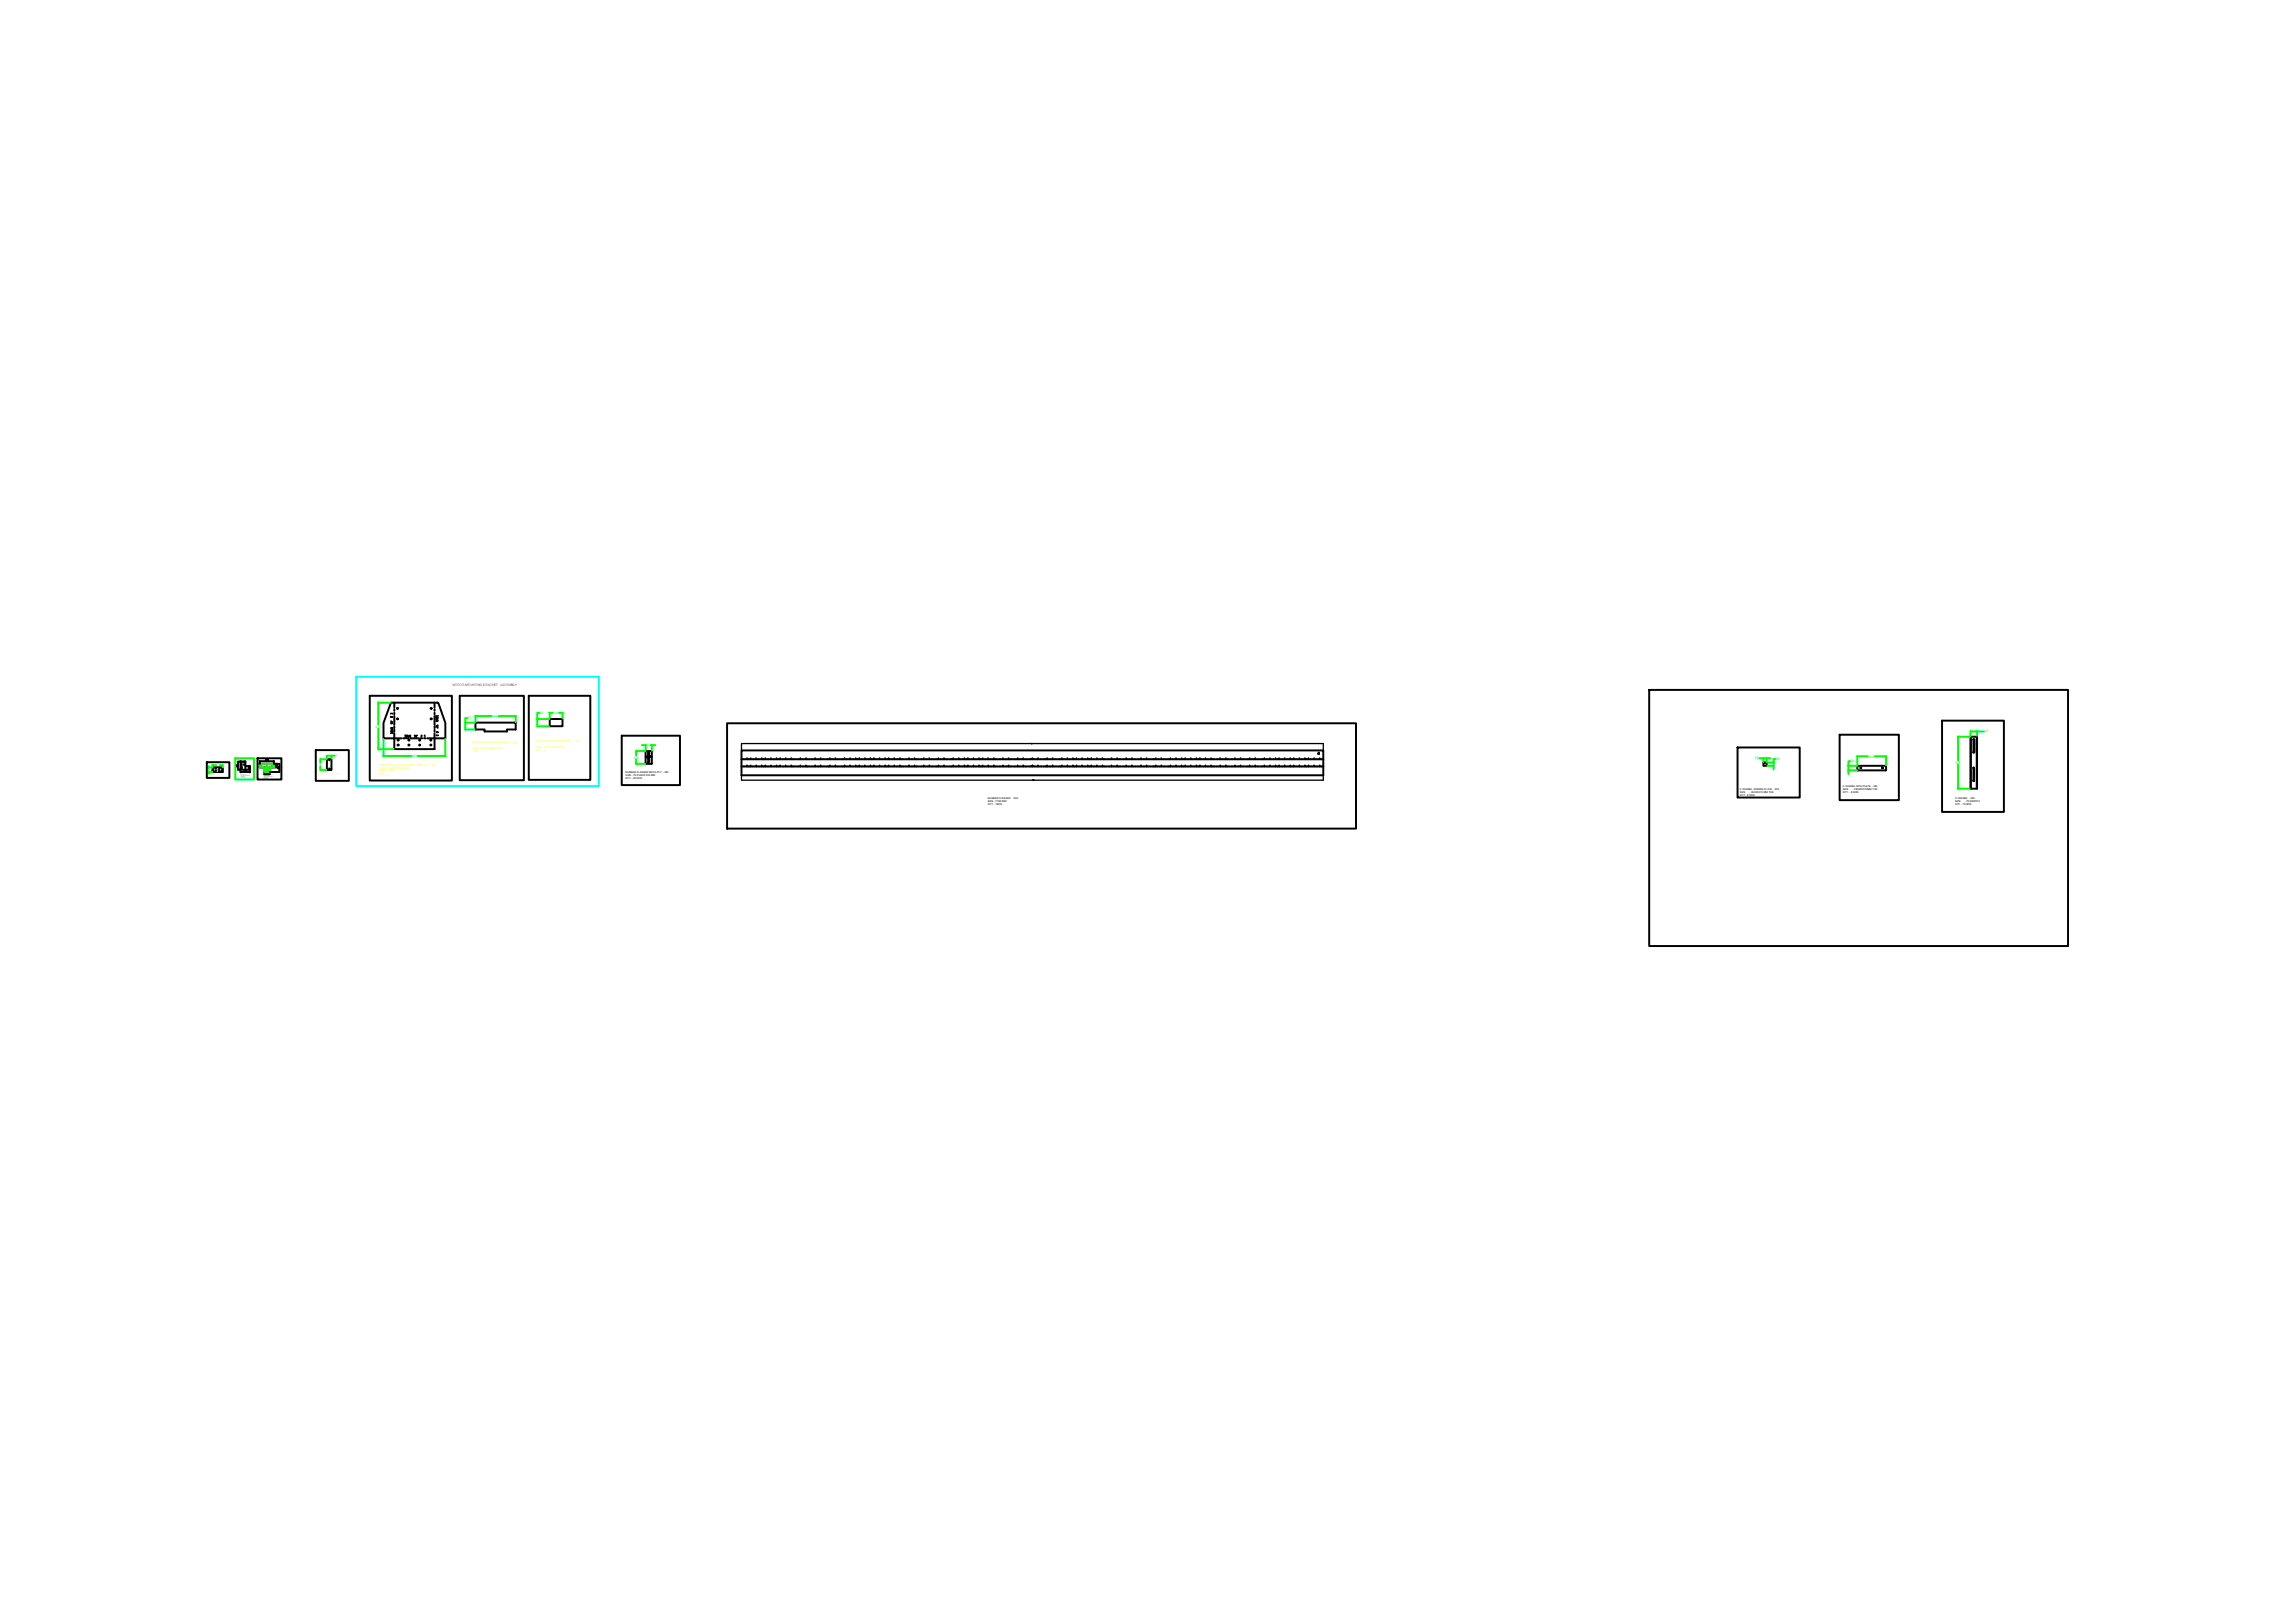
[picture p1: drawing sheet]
<svg xmlns="http://www.w3.org/2000/svg" width="297mm" height="210mm" viewBox="0 0 297 210" stroke-linecap="round" stroke-linejoin="round" font-family="sans-serif">
<defs><g id="words">
<text font-size=".4" fill="#ed1f24" x="58.5" y="88.8">MOTOR MOUNTING BRACKET ASSEMBLY</text>
<g font-size=".4" fill="#0f0">
<text x="48.6" y="94.1">514</text>
<text x="60.5" y="93">77</text>
<text x="63.7" y="92.8">444</text>
<text x="69.8" y="92.4">82</text>
<text x="71.6" y="92.4">140</text>
<text x="256.8" y="94.8">70</text>
<text x="53.3" y="98">681</text>
<text x="82" y="98.2">142</text>
<text x="83.7" y="96.6">70</text>
<text x="227.1" y="98.3">35</text>
<text x="229.8" y="98.4">35</text>
<text x="239.5" y="98.6">50</text>
<text x="241.7" y="98">320</text>
<text x="253" y="98.8">575</text>
</g>
<g font-size=".3" fill="#ff0">
<text x="49.1" y="99.1">MOTOR MOUNTING BRACKET NICE 1.8T - MS</text>
<text x="49.1" y="99.5">SIZE 618X514X5MM THK</text>
<text x="49.1" y="99.9">NICE - 1.8T</text>
<text x="49.1" y="100.3">QTY - 1</text>
<text x="61.2" y="96.1">MOTOR MOUNTING BRACKET - MS</text>
<text x="61.2" y="96.9">SIZE - 444X77X5MM THK</text>
<text x="61.2" y="97.3">QTY - 1</text>
<text x="69.3" y="96">MOTOR MOUNTING BRACKET -</text>
<text x="69.3" y="96.8">SIZE - 444X77X5MM THK</text>
<text x="69.3" y="97.2">QTY - 3</text>
<text x="74.5" y="96">MS</text>
</g>
<g font-size=".3">
<text x="80.9" y="100">BUSBAR FLASHER MATG PLT - MS</text>
<text x="80.9" y="100.4">SIZE - 70X142X2THK MM</text>
<text x="80.9" y="100.8">QTY - 20 NOS</text>
<text x="238.4" y="101.9">C CHANEL MTG PLATE - MS</text>
<text x="127.8" y="103.4">BUSBAR FLASHER</text>
<text x="127.8" y="103.8">SIZE -1THK MM</text>
<text x="127.8" y="104.2">QTY - 1NOS</text>
<text x="131" y="103.4">- MS</text>
<text x="225.1" y="102.2">C CHANEL JOINING PLATE - MS</text>
<text x="225.1" y="102.6">SIZE</text>
<text x="225.1" y="103">QTY - 8 NOS</text>
<text x="226.4" y="102.6">- 35X35X10 MM THK</text>
<text x="238.4" y="102.3">SIZE</text>
<text x="238.4" y="102.7">QTY - 8 NOS</text>
<text x="239.7" y="102.3">- 320X50X10MM THK</text>
<text x="252.9" y="103.4">C CHANEL - MS</text>
<text x="252.9" y="103.8">SIZE</text>
<text x="252.9" y="104.1">QTY - 16 NOS</text>
<text x="254.2" y="103.8">- 70X30X575</text>
</g>
<g font-size=".2" fill="#0f0">
<text x="41.2" y="99">120</text>
<text x="43.4" y="97.9">50</text>
</g>
</g></defs>
<!-- layer: 0 -->
<g fill="none" stroke="#0f0" stroke-width=".25">
<path d="M27 99.9h.5M27 99.1v.1M27 100v.1M27.5 99v.3h-.5v.2M27.6 99h.3M28.4 99h.3M28.8 99v.3M30.4 98.1h2.5v2.8h-2.5zM33.6 99.3h.1M33.6 98.9v.4M33.6 98.8v.1M33.7 99.3h.5v.6"/>
<path d="M33.7 98.8h1.7M33.8 99.1h.1M33.8 99h.1M34.2 99.8v.1M34.2 99.9h.6M34.4 99.8h.1M34.4 99.4h.1M34.5 99.1h.1M34.5 99h.1M34.7 99.8h.1M34.7 99.4h.1M34.8 99.8v.1"/>
<path d="M35.3 99.1h.1M35.3 99h.1M35.4 98.8v.1M35.4 98.9v.4h-.5v.6M41.4 98.3h.8M41.4 99.7h.8M41.4 98.4v.3M41.4 99.1v.5M42.3 97.8v.4M42.4 97.8h.4M43.3 97.8h-.4v.4M48.9 90.9h1.6"/>
<path d="M48.9 96.9h2M48.9 91.1v2.7M48.9 94.3v2.4M49.6 95.6v2.3M49.9 97.8h3.3M54 97.8h3.4M57.6 95.6v2.3M60.2 93.5h1.2M60.2 94.4h1.2M60.2 93.8v.4M60.5 92.9h-.3v.6M61.5 92.6v.8"/>
<path d="M61.8 92.7h1.8M64.5 92.7h2M66.7 92.6v.8M69.5 94h1.5M69.5 93h1.5M69.5 93.3v.5M69.8 92.2h-.3v.8M71.1 92.2v.7M71.3 92.2h.2M72.3 92.2h.2M72.8 92.2v.7M82.3 98.8h1.2"/>
<path d="M82.3 97.2h1.2M82.3 97.5v.3M82.3 98.3v.3M83.1 96.4h.2M83.5 96.4v.8M83.5 96.4h.1M84.2 96.4h.1M84.3 96.4v.8M84.6 96.4h.2M227.6 98.1h.3M228.1 98.1v.5M228.1 98.1h.5"/>
<path d="M228.6 98.1v.5M228.6 99.1h.9M228.6 98.7h.9M228.8 98.1h.2M229.4 98.7v.4M229.4 99.3v.3M229.7 98.2h-.3v.3M239.1 99.1h1.1M239.1 99.7h1.1M239.1 99.1v.6M239.1 99.9v.3M239.4 98.5h-.3v.4"/>
<path d="M240.3 97.8v1.3M240.5 97.9h1.1M242.5 97.9h1.3M244 97.8v1.3M253.3 95.3h1.5M253.3 95.5v2.9M253.3 98.9v2.9M254.9 94.6v.6M255.2 94.7h.3M255.8 94.6v.6M255.8 94.7h.9M253.3 102.1h1.5"/>
</g>
<g fill="none" stroke="#000" stroke-width=".25">
<path d="M26.8 98.6h2.9v2.1h-2.9zM27.5 99.4v.5M27.5 99.9h.1M27.5 99.4h.1M27.5 99.9h1.3M27.5 99.3h1.3M27.6 99.8h.1M27.6 99.4h.1M27.9 99.8h.1M27.9 99.4h.1M28.2 99.7h.1M28.2 99.3v.1"/>
<path d="M28.2 99.5h.1M28.2 99.6v.1M28.2 99.8v.1M28.4 99.8h.1M28.4 99.4h.1M28.7 99.8h.1M28.7 99.4h.1M28.8 99.4v.5M30.7 99.1l-.1 .1v-.1l.1 .1M30.7 99l-.1 .1M30.8 98.6h.3M30.8 99.6h.3"/>
<path d="M30.8 98.6v1M31.1 99.5l1.2 .1M31.1 98.6v1M31.1 99.7v.2M31.1 98.5v.1M31.2 98.6h.5M31.2 99.9h1.1M31.3 99.5h.1M31.3 99.4h.1M31.3 99h.1M31.3 98.7h.1M31.6 99h.1"/>
<path d="M31.6 98.7h.1M31.6 99.8v.1M31.7 98.5l.1 .6M31.7 99.1h.1M31.7 99.8l.1 .1zM31.8 99.5h.1M31.8 99.4h.1M31.8 99.1h.5M31.9 99.8h-.1l.1 .1v-.1l-.1 .1M32.2 99.4h.1M32.2 99.5h.1M32.3 99.1v.1"/>
<path d="M32.3 99.2v.4M32.3 99.7v.2M33.3 98.1h3.1v2.8h-3.1zM33.6 98.5v.3M33.7 98.5h1.7M34.2 99.7v.5M34.4 98.4v.1M34.5 98.3l.1 .1h-.1M34.7 98.4h-.1l.1 .1v-.1h-.1M34.9 99.9h1.3M34.9 99.7v.5M35.4 98.5v.3"/>
<path d="M35.5 99.3h.3M35.5 98.8h.7M35.7 99h.1M35.7 99.1h-.1h.2M35.8 98.9v.4M36 99.4h.1M36 99.3h.1M36.2 98.9v.9M40.9 97.1h4.2v3.9h-4.2zM42.3 98.3h.1M42.3 99.6h.1M42.3 98.3v1.3"/>
<path d="M42.3 98.3h.5M42.3 99.7h.5M42.6 98.4h.1M42.6 99.6h.1M42.8 98.3h.1M42.8 99.6h.1M42.9 98.3v1.3M47.8 90h10.7v11h-10.7zM50.5 91l-.9 2.6v1.9h1.4v1.4h5.2v-2M51 94.9v.6h.9M51 90.9v.7M51 91.8v.2"/>
<path d="M51 92.2v.3M51 92.7v1.1M51 94v.2M51 94.4v.3M52.2 95.5h.2M52.6 95.5h.2M53.1 95.5h1.1M54.4 95.5h.2M54.9 95.5h.2M56.2 90.9v.7M56.2 91.8v.2M56.2 92.2v.3"/>
<path d="M56.2 92.7v1.1M56.2 94v.2M56.2 94.4v.3M56.6 90.9l.1 .1M56.6 90.9h-6l-.1 .1M56.7 91l.9 2.6v1.9h-2.3M59.5 90h8.3v11h-8.3zM61.5 93.5h5.2v.9h-1.1v.3h-2.9v-.3h-1.2zM68.4 90h8v10.9h-8zM71.1 93h1.7v1h-1.7zM80.4 95.2h7.6v6.4h-7.6zM83.5 98.8h.1"/>
<path d="M83.5 98h.2M83.5 97.2v1.6M83.5 97.2h.1M83.6 98.8h.7M83.6 97.2h.7M83.7 98h.2M83.8 98.2h.1M83.8 98.6h.1M83.8 97.4h.1M83.8 97.7h.1M83.9 97.4v.3M83.9 98.2v.4"/>
<path d="M83.9 98h.2M84 97.4v.3M84 98.2v.4M84.2 98h.1M84.3 97.2h.1M84.3 98.8h.1M84.3 97.2v1.6M94.1 93.6h81.3v13.6h-81.3zM95.9 99.2h.3M95.9 98.3h.3M95.9 97.1h75.3v3.2h-75.3zM96.2 98.3h.2"/>
<path d="M96.2 99.2h.2M96.4 99.2h.2M96.4 98.3h.2M96.6 99.2h.1M96.6 98.3h.1M96.7 98.3h.1M96.7 99.2h.1M96.9 98.3h.1M96.9 99.2h.1M96.9 98.3h.2M96.9 99.2h.2M97.1 99.2h.1"/>
<path d="M97.1 98.3h.1M97.2 99.2h.2M97.2 98.3h.2M97.4 98.3h.1M97.4 99.2h.1M97.6 99.2h.2M97.6 98.3h.2M97.8 99.2h.1M97.8 98.3h.1M97.9 99.2h.2M97.9 98.3h.2M98.1 98.3h.2"/>
<path d="M98.1 99.2h.2M98.3 99.2h.2M98.3 98.3h.2M98.6 99.2h.1M98.6 98.3h.1M98.8 98.3h.1M98.8 99.2h.1M98.8 98.3h.2M98.8 99.2h.2M99 99.2h.1M99 98.3h.1M99.1 99.2h.2"/>
<path d="M99.1 98.3h.2M99.3 98.3h.1M99.3 99.2h.1M99.5 99.2h.2M99.5 98.3h.2M99.7 99.2h.1M99.7 98.3h.1M99.8 99.2h.2M99.8 98.3h.2M100 98.3h.2M100 99.2h.2M100.2 99.2h.2"/>
<path d="M100.2 98.3h.2M100.5 99.2h.1M100.5 98.3h.1M100.7 98.3h.1M100.7 99.2h.1M100.8 98.3h.1M100.8 99.2h.1M100.9 99.2h.1M100.9 98.3h.1M101 99.2h.2M101 98.3h.2M101.2 98.3h.1"/>
<path d="M101.2 99.2h.1M101.4 99.2h.2M101.4 98.3h.2M101.6 99.2h.1M101.6 98.3h.1M101.7 99.2h.2M101.7 98.3h.2M101.9 98.3h.2M101.9 99.2h.2M102.1 99.2h.2M102.1 98.3h.2M102.4 99.2h.1"/>
<path d="M102.4 98.3h.1M102.6 98.3h.1M102.6 99.2h.1M102.7 98.3h.1M102.7 99.2h.1M102.8 99.2h.3M102.8 98.3h.3M103.1 98.3h.2M103.1 99.2h.2M103.3 99.2h.2M103.3 98.3h.2M103.5 99.2h.1"/>
<path d="M103.5 98.3h.1M103.6 99.2h.2M103.6 98.3h.2M103.8 98.3h.2M103.8 99.2h.2M104 99.2h.2M104 98.3h.2M104.3 99.2h.1M104.3 98.3h.1M104.5 98.3h.1M104.5 99.2h.1M104.6 98.3h.1"/>
<path d="M104.6 99.2h.1M104.7 99.2h.3M104.7 98.3h.3M105 98.3h.2M105 99.2h.2M105.2 99.2h.2M105.2 98.3h.2M105.5 99.2h.1M105.5 98.3h.1M105.5 99.2h.2M105.5 98.3h.2M105.7 98.3h.2"/>
<path d="M105.7 99.2h.2M105.9 99.2h.2M105.9 98.3h.2M106.2 99.2h.1M106.2 98.3h.1M106.2 99.2h.2M106.2 98.3h.2M106.5 98.3h.1M106.5 99.2h.1M106.6 99.2h.3M106.6 98.3h.3M106.9 98.3h.2"/>
<path d="M106.9 99.2h.2M107.1 98.3h.1M107.1 99.2h.1M107.2 98.3h.1M107.2 99.2h.1M107.4 99.2h.1M107.4 98.3h.1M107.4 99.2h.2M107.4 98.3h.2M107.7 98.3h.1M107.7 99.2h.1M107.8 99.2h.2"/>
<path d="M107.8 98.3h.2M108.1 99.2h.1M108.1 98.3h.1M108.1 99.2h.2M108.1 98.3h.2M108.4 98.3h.1M108.4 99.2h.1M108.5 99.2h.3M108.5 98.3h.3M108.8 98.3h.2M108.8 99.2h.2M109 98.3h.1"/>
<path d="M109 99.2h.1M109.1 98.3h.1M109.1 99.2h.1M109.3 99.2h.1M109.3 98.3h.1M109.3 99.2h.2M109.3 98.3h.2M109.6 98.3h.1M109.6 99.2h.1M109.7 99.2h.2M109.7 98.3h.2M110 99.2h.1"/>
<path d="M110 98.3h.1M110 99.2h.2M110 98.3h.2M110.3 98.3h.1M110.3 99.2h.1M110.4 99.2h.3M110.4 98.3h.3M110.7 99.2h.1M110.7 98.3h.1M110.7 98.3h.2M110.7 99.2h.2M110.9 98.3h.1"/>
<path d="M110.9 99.2h.1M111 98.3h.1M111 99.2h.1M111.2 99.2h.1M111.2 98.3h.1M111.2 99.2h.2M111.2 98.3h.2M111.5 98.3h.1M111.5 99.2h.1M111.6 99.2h.2M111.6 98.3h.2M111.9 99.2h.1"/>
<path d="M111.9 98.3h.1M111.9 99.2h.2M111.9 98.3h.2M112.2 98.3h.1M112.2 99.2h.1M112.4 99.2h.2M112.4 98.3h.2M112.6 99.2h.1M112.6 98.3h.1M112.6 98.3h.2M112.6 99.2h.2M112.8 98.3h.1"/>
<path d="M112.8 99.2h.1M112.9 98.3h.1M112.9 99.2h.1M113.1 99.2h.1M113.1 98.3h.1M113.1 99.2h.2M113.1 98.3h.2M113.4 98.3h.1M113.4 99.2h.1M113.5 99.2h.2M113.5 98.3h.2M113.8 99.2h.1"/>
<path d="M113.8 98.3h.1M113.8 99.2h.2M113.8 98.3h.2M114.1 98.3h.1M114.1 99.2h.1M114.3 99.2h.2M114.3 98.3h.2M114.5 99.2h.1M114.5 98.3h.1M114.6 98.3h.1M114.6 99.2h.1M114.7 98.3h.1"/>
<path d="M114.7 99.2h.1M114.8 98.3h.1M114.8 99.2h.1M115 99.2h.1M115 98.3h.1M115 99.2h.2M115 98.3h.2M115.3 98.3h.1M115.3 99.2h.1M115.4 99.2h.3M115.4 98.3h.3M115.7 99.2h.1"/>
<path d="M115.7 98.3h.1M115.7 99.2h.3M115.7 98.3h.3M116 98.3h.1M116 99.2h.1M116.2 99.2h.2M116.2 98.3h.2M116.4 99.2h.1M116.4 98.3h.1M116.5 98.3h.1M116.5 99.2h.1M116.6 98.3h.1"/>
<path d="M116.6 99.2h.1M116.7 98.3h.1M116.7 99.2h.1M116.9 99.2h.2M116.9 98.3h.2M117.2 98.3h.1M117.2 99.2h.1M117.3 99.2h.3M117.3 98.3h.3M117.6 99.2h.1M117.6 98.3h.1M117.6 99.2h.3"/>
<path d="M117.6 98.3h.3M117.9 98.3h.1M117.9 99.2h.1M118.1 99.2h.2M118.1 98.3h.2M118.3 99.2h.1M118.3 98.3h.1M118.4 98.3h.1M118.4 99.2h.1M118.5 98.3h.1M118.5 99.2h.1M118.6 98.3h.1"/>
<path d="M118.6 99.2h.1M118.8 99.2h.2M118.8 98.3h.2M119.1 98.3h.1M119.1 99.2h.1M119.3 99.2h.2M119.3 98.3h.2M119.5 99.2h.1M119.5 98.3h.1M119.5 99.2h.3M119.5 98.3h.3M119.8 98.3h.1"/>
<path d="M119.8 99.2h.1M120 99.2h.2M120 98.3h.2M120.2 99.2h.1M120.2 98.3h.1M120.3 99.2h.2M120.3 98.3h.2M120.5 98.3h.2M120.5 99.2h.2M120.7 99.2h.2M120.7 98.3h.2M121 98.3h.1"/>
<path d="M121 99.2h.1M121.2 98.3h.1M121.2 99.2h.1M121.2 98.3h.2M121.2 99.2h.2M121.4 99.2h.1M121.4 98.3h.1M121.5 99.2h.2M121.5 98.3h.2M121.7 98.3h.1M121.7 99.2h.1M121.9 99.2h.2"/>
<path d="M121.9 98.3h.2M122.1 99.2h.1M122.1 98.3h.1M122.2 99.2h.2M122.2 98.3h.2M122.4 98.3h.2M122.4 99.2h.2M122.6 99.2h.3M122.6 98.3h.3M122.9 98.3h.1M122.9 99.2h.1M123.1 98.3h.1"/>
<path d="M123.1 99.2h.1M123.1 98.3h.2M123.1 99.2h.2M123.3 99.2h.1M123.3 98.3h.1M123.4 99.2h.2M123.4 98.3h.2M123.6 98.3h.1M123.6 99.2h.1M123.8 99.2h.2M123.8 98.3h.2M124 99.2h.1"/>
<path d="M124 98.3h.1M124.1 99.2h.2M124.1 98.3h.2M124.3 98.3h.2M124.3 99.2h.2M124.5 99.2h.2M124.5 98.3h.2M124.8 99.2h.1M124.8 98.3h.1M125 98.3h.1M125 99.2h.1M125.1 98.3h.1"/>
<path d="M125.1 99.2h.1M125.2 99.2h.1M125.2 98.3h.1M125.3 99.2h.2M125.3 98.3h.2M125.5 98.3h.1M125.5 99.2h.1M125.7 99.2h.2M125.7 98.3h.2M125.9 99.2h.1M125.9 98.3h.1M126 99.2h.2"/>
<path d="M126 98.3h.2M126.2 98.3h.2M126.2 99.2h.2M126.4 99.2h.2M126.4 98.3h.2M126.7 99.2h.1M126.7 98.3h.1M126.9 98.3h.1M126.9 99.2h.1M127 98.3h.1M127 99.2h.1M127.1 99.2h.1"/>
<path d="M127.1 98.3h.1M127.2 99.2h.2M127.2 98.3h.2M127.4 98.3h.2M127.4 99.2h.2M127.6 99.2h.2M127.6 98.3h.2M127.8 99.2h.1M127.8 98.3h.1M127.9 99.2h.2M127.9 98.3h.2M128.1 98.3h.2"/>
<path d="M128.1 99.2h.2M128.3 99.2h.2M128.3 98.3h.2M128.6 99.2h.1M128.6 98.3h.1M128.8 98.3h.1M128.8 99.2h.1M128.9 98.3h.1M128.9 99.2h.1M129 99.2h.3M129 98.3h.3M129.3 98.3h.2"/>
<path d="M129.3 99.2h.2M129.5 99.2h.2M129.5 98.3h.2M129.8 99.2h.1M129.8 98.3h.1M129.8 99.2h.2M129.8 98.3h.2M130 98.3h.2M130 99.2h.2M130.2 99.2h.2M130.2 98.3h.2M130.5 99.2h.1"/>
<path d="M130.5 98.3h.1M130.7 98.3h.1M130.7 99.2h.1M130.8 98.3h.1M130.8 99.2h.1M130.9 99.2h.3M130.9 98.3h.3M131.2 98.3h.2M131.2 99.2h.2M131.4 99.2h.2M131.4 98.3h.2M131.7 99.2h.1"/>
<path d="M131.7 98.3h.1M131.7 99.2h.2M131.7 98.3h.2M132 98.3h.1M132 99.2h.1M132.1 99.2h.2M132.1 98.3h.2M132.4 99.2h.1M132.4 98.3h.1M132.4 99.2h.2M132.4 98.3h.2M132.7 98.3h.1"/>
<path d="M132.7 99.2h.1M132.8 99.2h.3M132.8 98.3h.3M133.1 98.3h.2M133.1 99.2h.2M133.3 99.2h.2M133.3 98.3h.2M133.6 99.2h.1M133.6 98.3h.1M133.6 99.2h.2M133.6 98.3h.2M133.9 98.3h.1"/>
<path d="M133.9 99.2h.1M134 99.2h.2M134 98.3h.2M134.3 99.2h.1M134.3 98.3h.1M134.3 99.2h.2M134.3 98.3h.2M134.6 98.3h.1M134.6 99.2h.1M134.7 99.2h.3M134.7 98.3h.3M135 98.3h.2"/>
<path d="M135 99.2h.2M135.2 98.3h.1M135.2 99.2h.1M135.3 98.3h.1M135.3 99.2h.1M135.5 99.2h.1M135.5 98.3h.1M135.5 99.2h.2M135.5 98.3h.2M135.8 98.3h.1M135.8 99.2h.1M135.9 99.2h.2"/>
<path d="M135.9 98.3h.2M136.2 99.2h.1M136.2 98.3h.1M136.2 99.2h.2M136.2 98.3h.2M136.5 98.3h.1M136.5 99.2h.1M136.7 99.2h.2M136.7 98.3h.2M136.9 98.3h.2M136.9 99.2h.2M137.1 98.3h.1"/>
<path d="M137.1 99.2h.1M137.2 98.3h.1M137.2 99.2h.1M137.4 99.2h.1M137.4 98.3h.1M137.4 99.2h.2M137.4 98.3h.2M137.7 98.3h.1M137.7 99.2h.1M137.8 99.2h.2M137.8 98.3h.2M138.1 99.2h.1"/>
<path d="M138.1 98.3h.1M138.1 99.2h.2M138.1 98.3h.2M138.4 98.3h.1M138.4 99.2h.1M138.6 99.2h.2M138.6 98.3h.2M138.8 99.2h.1M138.8 98.3h.1M138.9 98.3h.1M138.9 99.2h.1M139 98.3h.1"/>
<path d="M139 99.2h.1M139.1 98.3h.1M139.1 99.2h.1M139.3 99.2h.1M139.3 98.3h.1M139.3 99.2h.2M139.3 98.3h.2M139.6 98.3h.1M139.6 99.2h.1M139.7 99.2h.3M139.7 98.3h.3M140 99.2h.1"/>
<path d="M140 98.3h.1M140 99.2h.3M140 98.3h.3M140.3 98.3h.1M140.3 99.2h.1M140.5 99.2h.2M140.5 98.3h.2M140.7 99.2h.1M140.7 98.3h.1M140.8 98.3h.1M140.8 99.2h.1M140.9 98.3h.1"/>
<path d="M140.9 99.2h.1M141 98.3h.1M141 99.2h.1M141.2 99.2h.1M141.2 98.3h.1M141.2 99.2h.2M141.2 98.3h.2M141.5 98.3h.1M141.5 99.2h.1M141.6 99.2h.3M141.6 98.3h.3M141.9 99.2h.1"/>
<path d="M141.9 98.3h.1M141.9 99.2h.3M141.9 98.3h.3M142.2 98.3h.1M142.2 99.2h.1M142.4 99.2h.2M142.4 98.3h.2M142.6 99.2h.1M142.6 98.3h.1M142.7 98.3h.1M142.7 99.2h.1M142.8 98.3h.1"/>
<path d="M142.8 99.2h.1M142.9 98.3h.1M142.9 99.2h.1M143.1 99.2h.2M143.1 98.3h.2M143.4 98.3h.1M143.4 99.2h.1M143.6 99.2h.2M143.6 98.3h.2M143.8 99.2h.1M143.8 98.3h.1M143.8 99.2h.3"/>
<path d="M143.8 98.3h.3M144.1 98.3h.1M144.1 99.2h.1M144.3 99.2h.2M144.3 98.3h.2M144.5 99.2h.1M144.5 98.3h.1M144.6 98.3h.1M144.6 99.2h.1M144.7 98.3h.1M144.7 99.2h.1M144.8 98.3h.1"/>
<path d="M144.8 99.2h.1M145 99.2h.2M145 98.3h.2M145.3 98.3h.1M145.3 99.2h.1M145.5 99.2h.2M145.5 98.3h.2M145.7 99.2h.1M145.7 98.3h.1M145.8 99.2h.2M145.8 98.3h.2M146 98.3h.1"/>
<path d="M146 99.2h.1M146.2 99.2h.2M146.2 98.3h.2M146.4 99.2h.1M146.4 98.3h.1M146.5 99.2h.2M146.5 98.3h.2M146.7 98.3h.2M146.7 99.2h.2M146.9 99.2h.3M146.9 98.3h.3M147.2 98.3h.1"/>
<path d="M147.2 99.2h.1M147.4 99.2h.2M147.4 98.3h.2M147.6 99.2h.1M147.6 98.3h.1M147.7 99.2h.2M147.7 98.3h.2M147.9 98.3h.1M147.9 99.2h.1M148.1 99.2h.2M148.1 98.3h.2M148.3 99.2h.1"/>
<path d="M148.3 98.3h.1M148.4 99.2h.2M148.4 98.3h.2M148.6 98.3h.2M148.6 99.2h.2M148.8 99.2h.3M148.8 98.3h.3M149.1 98.3h.1M149.1 99.2h.1M149.3 98.3h.1M149.3 99.2h.1M149.4 98.3h.1"/>
<path d="M149.4 99.2h.1M149.5 99.2h.1M149.5 98.3h.1M149.6 99.2h.2M149.6 98.3h.2M149.8 98.3h.1M149.8 99.2h.1M150 99.2h.2M150 98.3h.2M150.2 99.2h.1M150.2 98.3h.1M150.3 99.2h.2"/>
<path d="M150.3 98.3h.2M150.5 98.3h.2M150.5 99.2h.2M150.7 99.2h.3M150.7 98.3h.3M151 98.3h.1M151 99.2h.1M151.2 98.3h.1M151.2 99.2h.1M151.3 98.3h.1M151.3 99.2h.1M151.4 99.2h.1"/>
<path d="M151.4 98.3h.1M151.5 99.2h.2M151.5 98.3h.2M151.7 98.3h.1M151.7 99.2h.1M151.9 99.2h.2M151.9 98.3h.2M152.1 99.2h.1M152.1 98.3h.1M152.2 99.2h.2M152.2 98.3h.2M152.4 98.3h.2"/>
<path d="M152.4 99.2h.2M152.6 99.2h.2M152.6 98.3h.2M152.9 99.2h.1M152.9 98.3h.1M153.1 98.3h.1M153.1 99.2h.1M153.2 98.3h.1M153.2 99.2h.1M153.3 99.2h.1M153.3 98.3h.1M153.4 99.2h.2"/>
<path d="M153.4 98.3h.2M153.6 98.3h.2M153.6 99.2h.2M153.8 99.2h.2M153.8 98.3h.2M154.1 99.2h.1M154.1 98.3h.1M154.1 99.2h.2M154.1 98.3h.2M154.3 98.3h.2M154.3 99.2h.2M154.5 99.2h.2"/>
<path d="M154.5 98.3h.2M154.8 99.2h.1M154.8 98.3h.1M155 98.3h.1M155 99.2h.1M155.1 98.3h.1M155.1 99.2h.1M155.2 99.2h.1M155.2 98.3h.1M155.3 99.2h.2M155.3 98.3h.2M155.5 98.3h.2"/>
<path d="M155.5 99.2h.2M155.7 99.2h.2M155.7 98.3h.2M156 99.2h.1M156 98.3h.1M156 99.2h.2M156 98.3h.2M156.3 98.3h.1M156.3 99.2h.1M156.4 99.2h.2M156.4 98.3h.2M156.7 99.2h.1"/>
<path d="M156.7 98.3h.1M156.9 98.3h.1M156.9 99.2h.1M157 98.3h.1M157 99.2h.1M157.1 99.2h.3M157.1 98.3h.3M157.4 98.3h.2M157.4 99.2h.2M157.6 99.2h.2M157.6 98.3h.2M157.9 99.2h.1"/>
<path d="M157.9 98.3h.1M157.9 99.2h.2M157.9 98.3h.2M158.2 98.3h.1M158.2 99.2h.1M158.3 99.2h.2M158.3 98.3h.2M158.6 99.2h.1M158.6 98.3h.1M158.6 98.3h.2M158.6 99.2h.2M158.8 98.3h.1"/>
<path d="M158.8 99.2h.1M158.9 98.3h.1M158.9 99.2h.1M159 99.2h.3M159 98.3h.3M159.3 98.3h.2M159.3 99.2h.2M159.5 99.2h.2M159.5 98.3h.2M159.8 99.2h.1M159.8 98.3h.1M159.8 99.2h.2"/>
<path d="M159.8 98.3h.2M160.1 98.3h.1M160.1 99.2h.1M160.2 99.2h.2M160.2 98.3h.2M160.5 99.2h.1M160.5 98.3h.1M160.5 99.2h.2M160.5 98.3h.2M160.8 98.3h.1M160.8 99.2h.1M161 99.2h.2"/>
<path d="M161 98.3h.2M161.2 98.3h.2M161.2 99.2h.2M161.4 98.3h.1M161.4 99.2h.1M161.5 98.3h.1M161.5 99.2h.1M161.7 99.2h.1M161.7 98.3h.1M161.7 99.2h.2M161.7 98.3h.2M162 98.3h.1"/>
<path d="M162 99.2h.1M162.1 99.2h.2M162.1 98.3h.2M162.4 99.2h.1M162.4 98.3h.1M162.4 99.2h.2M162.4 98.3h.2M162.7 98.3h.1M162.7 99.2h.1M162.9 99.2h.2M162.9 98.3h.2M163.2 98.3h.1"/>
<path d="M163.2 99.2h.1M163.3 98.3h.1M163.3 99.2h.1M163.4 98.3h.1M163.4 99.2h.1M163.6 99.2h.1M163.6 98.3h.1M163.6 99.2h.2M163.6 98.3h.2M163.9 98.3h.1M163.9 99.2h.1M164 99.2h.3"/>
<path d="M164 98.3h.3M164.3 99.2h.1M164.3 98.3h.1M164.3 99.2h.2M164.3 98.3h.2M164.6 98.3h.1M164.6 99.2h.1M164.8 99.2h.2M164.8 98.3h.2M165 99.2h.1M165 98.3h.1M165.1 98.3h.1"/>
<path d="M165.1 99.2h.1M165.2 98.3h.1M165.2 99.2h.1M165.3 98.3h.1M165.3 99.2h.1M165.5 99.2h.1M165.5 98.3h.1M165.5 99.2h.2M165.5 98.3h.2M165.8 98.3h.1M165.8 99.2h.1M165.9 99.2h.3"/>
<path d="M165.9 98.3h.3M166.2 99.2h.1M166.2 98.3h.1M166.2 99.2h.3M166.2 98.3h.3M166.5 98.3h.1M166.5 99.2h.1M166.7 99.2h.2M166.7 98.3h.2M166.9 99.2h.1M166.9 98.3h.1M167 98.3h.1"/>
<path d="M167 99.2h.1M167.1 98.3h.1M167.1 99.2h.1M167.2 98.3h.1M167.2 99.2h.1M167.4 99.2h.1M167.4 98.3h.1M167.4 99.2h.2M167.4 98.3h.2M167.7 98.3h.1M167.7 99.2h.1M167.9 99.2h.2"/>
<path d="M167.9 98.3h.2M168.1 99.2h.1M168.1 98.3h.1M168.1 99.2h.3M168.1 98.3h.3M168.4 98.3h.1M168.4 99.2h.1M168.6 99.2h.2M168.6 98.3h.2M168.8 99.2h.1M168.8 98.3h.1M168.9 98.3h.1"/>
<path d="M168.9 99.2h.1M169 98.3h.1M169 99.2h.1M169.1 98.3h.1M169.1 99.2h.1M169.3 99.2h.1M169.3 98.3h.1M169.3 99.2h.2M169.3 98.3h.2M169.6 98.3h.1M169.6 99.2h.1M169.8 99.2h.2"/>
<path d="M169.8 98.3h.2M170 99.2h.1M170 98.3h.1M170.1 99.2h.2M170.1 98.3h.2M170.3 98.3h.1M170.3 99.2h.1M170.5 99.2h.2M170.5 98.3h.2M170.7 99.2h.1M170.7 98.3h.1M170.8 98.3h.1"/>
<path d="M170.8 99.2h.1M170.9 98.3h.1M170.9 99.2h.1M171 98.3h.2M171 99.2h.2M213.4 89.3h54.1v33.1h-54.1zM224.8 96.7h8v6.5h-8zM228.1 98.7h.5v.4h-.5zM238 95.1h7.7v8.4h-7.7zM240.3 99.1h3.7v.6h-3.7zM251.2 93.3h8v11.8h-8zM254.9 95.3h.9v6.8h-.9z"/>
<path d="M255 95.3v6.8M255.3 99.4v-.1l.1 .1v1.6h-.1M255.3 97.3h.1M255.3 95.7h.1M255.3 95.7v1.7M255.3 99.4v1.6M255.4 95.7v1.7M255.7 95.3v6.8M34.3 100.2h.5M34.5 100v.1M34.6 100l-.1 .1 .1 .1v-.1h-.1"/>
<circle cx="51.4" cy="93" r=".06"/>
<circle cx="51.4" cy="91.7" r=".06"/>
<circle cx="51.5" cy="96.4" r=".06"/>
<circle cx="51.5" cy="95.8" r=".06"/>
<circle cx="52.9" cy="96.4" r=".06"/>
<circle cx="52.9" cy="95.8" r=".06"/>
<circle cx="54.3" cy="96.4" r=".06"/>
<circle cx="54.3" cy="95.8" r=".06"/>
<circle cx="55.7" cy="95.8" r=".06"/>
<circle cx="55.7" cy="96.4" r=".06"/>
<circle cx="55.8" cy="91.7" r=".06"/>
<circle cx="55.8" cy="93" r=".06"/>
<circle cx="170.6" cy="97.5" r=".06"/>
<circle cx="240.7" cy="99.4" r=".06"/>
<circle cx="243.5" cy="99.4" r=".06"/>
</g>
<path d="M31.1 99.9h.1zM33.6 98.5h.1zM35.8 98.8v.1zM36.2 98.8v.1zM36.2 99.8v.1zM34.2 100.2h.1zM34.8 100.2h.1z" fill="#000" stroke="#000" stroke-width=".13"/>
<g fill="none" stroke="#f00" stroke-width=".25">
<path d="M33.6 99.3h.1M33.6 98.9v.4M33.6 98.8v.1M33.7 99.3h.5v.6M33.7 98.8h1.7M33.8 99.1h.1M33.8 99h.1M34.2 99.8v.1M34.2 99.9h.6M34.4 99.8h.1M34.4 99.4h.1M34.5 99.1h.1"/>
<path d="M34.5 99h.1M34.7 99.8h.1M34.7 99.4h.1M34.8 99.8v.1M35.3 99.1h.1M35.3 99h.1M35.4 98.8v.1M35.4 98.9v.4h-.5v.6"/>
</g>
<g fill="#0f0" stroke="#0f0" stroke-width=".13">
<path d="M41.4 98.3l.1 .1z"/>
<path d="M41.4 99.6v.1z"/>
<path d="M42.3 97.8h.1z"/>
<path d="M42.8 97.8h.1z"/>
<path d="M48.9 90.9l.1 .2h-.1z"/>
<path d="M48.9 96.7h.1l-.1 .2z"/>
<path d="M49.6 97.8h.3v.1z"/>
<path d="M57.4 97.8h.2l-.2 .1z"/>
<path d="M60.2 94.2v.2z"/>
<path d="M60.2 93.5v.3z"/>
<path d="M66.5 92.6l.2 .1h-.2z"/>
<path d="M61.5 92.7l.3-.1v.1z"/>
<path d="M71.1 92.2h.2v.1z"/>
<path d="M72.5 92.2h.3l-.3 .1z"/>
<path d="M69.5 93.8h.1l-.1 .2z"/>
<path d="M69.5 93l.1 .3h-.1z"/>
<path d="M82.3 98.6v.2z"/>
<path d="M82.3 97.2v.3z"/>
<path d="M83.3 96.4h.2l-.2 .1z"/>
<path d="M84.3 96.4h.3v.1z"/>
<path d="M27.5 99h.1z"/>
<path d="M28.7 99h.1z"/>
<path d="M27 99.2v.1z"/>
<path d="M27 99.9l.1 .1z"/>
<path d="M229.4 99.1l.1 .2h-.1z"/>
<path d="M229.4 98.5h.1l-.1 .2z"/>
<path d="M228.6 98.1h.2v.1z"/>
<path d="M227.9 98.1h.2l-.2 .1z"/>
<path d="M240.3 97.9l.2-.1v.1z"/>
<path d="M243.8 97.8l.2 .1h-.2z"/>
<path d="M239.1 99.7l.1 .2h-.1z"/>
<path d="M239.1 98.9h.1l-.1 .2z"/>
<path d="M253.3 95.3l.1 .2h-.1z"/>
<path d="M253.3 101.8h.1l-.1 .3z"/>
<path d="M254.9 94.7l.3-.1z"/>
<path d="M255.5 94.6l.3 .1z"/>
</g>
<path d="M46.1 87.6h31.4v14.1h-31.4z" fill="none" stroke="#0ff" stroke-width=".25"/>
<g fill="none" stroke="#000" stroke-width=".13">
<path d="M50.5 95v-.2h.3v.2M50.5 94.6h.3v.1h-.3zM50.5 94.4h.3h-.1l.1 .1h-.3M50.5 94.1h.3l-.3 .2h.3M50.5 93.4h.3v.1h-.2zM50.5 93.3h.1zM50.5 94.9h.3M50.7 93.6v.1h-.2l.1-.1 .2 .1M50.7 92.8v-.1h-.2v.1h.3M50.7 92.4l-.2-.1v.1M50.7 92.3h.1v.1M50.8 92.7l-.1 .1"/>
<path d="M52.4 95.1l.1 .1v.2h-.1M52.4 95.1v.3M52.6 95.1h.1v.3h-.1zM52.7 95.1l.1 .3v-.1l.1 .1 .1-.3M53.1 95.1v.3l-.1-.3v.3M53.7 95.3l-.1-.1v-.1l.1 .1-.1 .2M53.8 95.2h.1l-.1 .2zM54 95.1v.1zM54.5 95.3l.1-.1v-.1h-.1v.3M54.5 95.3l.1 .1M54.9 95.2h.1v.2h-.1M56.4 92.6v.1h.2l.1-.1"/>
<path d="M56.4 92.8h.3v.1h-.3zM56.4 93.2h.3l-.3 .2 .3-.1M56.4 93.9h.3l-.1-.1v.1M56.4 94.1h.3zM56.4 92.6h.3M56.4 94.7h.3v.1h-.1v-.1M56.5 95.1l-.1 .1h.2M56.6 94.7l-.2 .1M56.6 94.2h.1zM56.6 95.1l.1 .1h-.1M56.7 93h-.3l.3 .2M83.7 97.8v.1"/>
<path d="M83.9 97.9h.1M83.9 97.8v.1zM84 97.8v.1zM84.1 97.9h.1M133.4 99.2h.1M133.4 98.3h.1M133.4 99.1l.1 .1M133.4 98.2l.1 .1M133.6 99.2h.1M133.6 98.3h.1M133.6 99.1v.1M133.6 99.1h.1"/>
<path d="M133.6 98.2h.1M133.7 99.1h.1M133.7 98.2l-.1 .1"/>
</g>
<g fill="none" stroke="#000" stroke-width=".17">
<path d="M95.9 96.2v.9M96 96.2h37.5M133.5 96.2h.1M133.6 96.2h37.6M170.6 97.5h-.1M170.6 97.5h.1M170.6 97.6h.1M170.7 97.5h.1M171.2 96.2v.9M95.9 100.3v.7M133.6 100.9l-37.6 .1M133.7 101h37.5"/>
<path d="M171.2 100.3v.7"/>
</g>
<path d="M28.1 99.8h.1M28.1 99.6h.1M28.1 99.4h.1M28.2 99.7h.1M28.2 99.5h.1" fill="none" stroke="#0ff" stroke-width=".13"/>
<use href="#words"/>
</svg>
